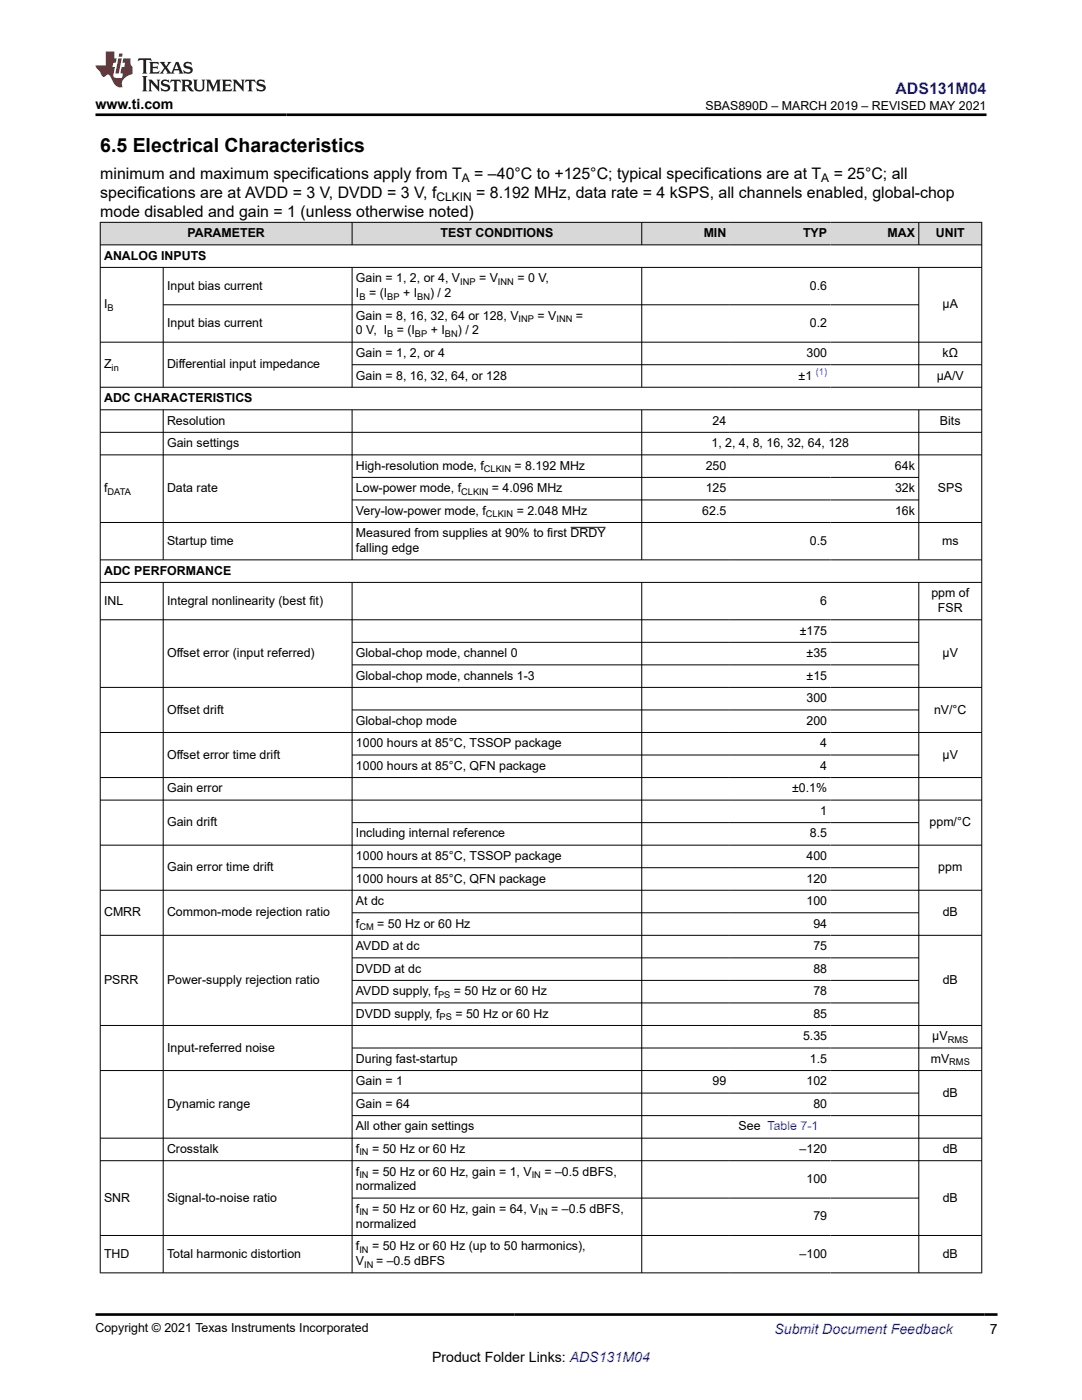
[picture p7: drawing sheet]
<svg xmlns="http://www.w3.org/2000/svg" width="216mm" height="279mm" viewBox="0 0 216 279" stroke-linecap="round" stroke-linejoin="round" font-family="sans-serif">
<defs><g id="words">
<text font-size="3.9" x="20" y="30.3">6.5 Electrical Characteristics</text>
<text font-size="3.2" fill="#00f" x="178.7" y="18.7">ADS131M04</text>
<g font-size="3.2">
<text x="20" y="35.7">minimum and maximum specifications apply from T</text>
<text x="94.6" y="35.7">= –40°C to +125°C; typical specifications are at T</text>
<text x="166.4" y="35.7">= 25°C; all</text>
<text x="20" y="39.5">specifications are at AVDD = 3 V, DVDD = 3 V, f</text>
<text x="95" y="39.5">= 8.192 MHz, data rate = 4 kSPS, all channels enabled, global-chop</text>
<text x="20" y="43.3">mode disabled and gain = 1 (unless otherwise noted)</text>
</g>
<g font-size="2.8">
<text x="19" y="21.8">www.ti.com</text>
<text x="197.5" y="266.1">7</text>
<text x="86.2" y="271.7">Product Folder Links: ADS131M04</text>
</g>
<text font-size="2.8" fill="#00f" x="154.5" y="266.2">Submit Document Feedback</text>
<g font-size="2.5">
<text x="140.8" y="21.9">SBAS890D – MARCH 2019 – REVISED MAY 2021</text>
<text x="37.4" y="47.3">PARAMETER</text>
<text x="87.9" y="47.3">TEST CONDITIONS</text>
<text x="140.4" y="47.3">MIN</text>
<text x="160.2" y="47.3">TYP</text>
<text x="177.1" y="47.3">MAX</text>
<text x="186.7" y="47.3">UNIT</text>
<text x="20.8" y="51.8">ANALOG INPUTS</text>
<text x="33.3" y="57.8">Input bias current</text>
<text x="71" y="56.3">Gain = 1, 2, or 4, V</text>
<text x="71" y="59.3">I</text>
<text x="73.6" y="59.3">= (I</text>
<text x="80.4" y="59.3">+ I</text>
<text x="85.8" y="59.3">) / 2</text>
<text x="95.6" y="56.3">= V</text>
<text x="103.2" y="56.3">= 0 V,</text>
<text x="161.6" y="57.8">0.6</text>
<text x="20.8" y="61.5">I</text>
<text x="33.3" y="65.3">Input bias current</text>
<text x="71" y="63.8">Gain = 8, 16, 32, 64 or 128, V</text>
<text x="107.3" y="63.8">= V</text>
<text x="114.9" y="63.8">=</text>
<text x="161.6" y="65.3">0.2</text>
<text x="188.1" y="61.5">µA</text>
<text x="71" y="71.2">Gain = 1, 2, or 4</text>
<text x="71" y="66.8">0 V, I</text>
<text x="79.2" y="66.8">= (I</text>
<text x="86" y="66.8">+ I</text>
<text x="91.4" y="66.8">) / 2</text>
<text x="160.9" y="71.2">300</text>
<text x="188.1" y="71.2">kΩ</text>
<text x="20.8" y="73.5">Z</text>
<text x="33.3" y="73.5">Differential input impedance</text>
<text x="71" y="75.7">Gain = 8, 16, 32, 64, or 128</text>
<text x="159.4" y="75.7">±1</text>
<text x="186.9" y="75.7">µA/V</text>
<text x="20.8" y="80.2">ADC CHARACTERISTICS</text>
<text x="33.3" y="84.7">Resolution</text>
<text x="33.3" y="89.2">Gain settings</text>
<text x="142" y="89.2">1, 2, 4, 8, 16, 32, 64, 128</text>
<text x="142.2" y="84.7">24</text>
<text x="187.6" y="84.7">Bits</text>
<text x="71" y="93.7">High-resolution mode, f</text>
<text x="102.7" y="93.7">= 8.192 MHz</text>
<text x="140.8" y="93.7">250</text>
<text x="178.6" y="93.7">64k</text>
<text x="20.8" y="98.2">f</text>
<text x="33.3" y="98.2">Data rate</text>
<text x="71" y="98.2">Low-power mode, f</text>
<text x="98.2" y="98.2">= 4.096 MHz</text>
<text x="140.8" y="98.2">125</text>
<text x="178.6" y="98.2">32k</text>
<text x="187.1" y="98.2">SPS</text>
<text x="71" y="102.7">Very-low-power mode, f</text>
<text x="71" y="107.2">Measured from supplies at 90% to first DRDY</text>
<text x="103.1" y="102.7">= 2.048 MHz</text>
<text x="140.1" y="102.7">62.5</text>
<text x="178.6" y="102.7">16k</text>
<text x="33.3" y="108.7">Startup time</text>
<text x="71" y="110.2">falling edge</text>
<text x="161.6" y="108.7">0.5</text>
<text x="188" y="108.7">ms</text>
<text x="20.8" y="114.7">ADC PERFORMANCE</text>
<text x="185.8" y="119.2">ppm of</text>
<text x="20.8" y="120.7">INL</text>
<text x="33.3" y="120.7">Integral nonlinearity (best fit)</text>
<text x="163.7" y="120.7">6</text>
<text x="187.1" y="122.2">FSR</text>
<text x="33.3" y="131.2">Offset error (input referred)</text>
<text x="71" y="131.2">Global-chop mode, channel 0</text>
<text x="159.6" y="126.7">±175</text>
<text x="160.9" y="131.2">±35</text>
<text x="188.1" y="131.2">µV</text>
<text x="71" y="135.6">Global-chop mode, channels 1-3</text>
<text x="160.9" y="135.6">±15</text>
<text x="33.3" y="142.4">Offset drift</text>
<text x="160.9" y="140.1">300</text>
<text x="186.4" y="142.4">nV/°C</text>
<text x="71" y="144.6">Global-chop mode</text>
<text x="71" y="149.1">1000 hours at 85°C, TSSOP package</text>
<text x="160.9" y="144.6">200</text>
<text x="163.7" y="149.1">4</text>
<text x="33.3" y="151.4">Offset error time drift</text>
<text x="71" y="153.6">1000 hours at 85°C, QFN package</text>
<text x="163.7" y="153.6">4</text>
<text x="188.1" y="151.4">μV</text>
<text x="33.3" y="158.1">Gain error</text>
<text x="158.1" y="158.1">±0.1%</text>
<text x="33.3" y="164.9">Gain drift</text>
<text x="71" y="167.1">Including internal reference</text>
<text x="161.6" y="167.1">8.5</text>
<text x="163.7" y="162.6">1</text>
<text x="185.5" y="164.9">ppm/°C</text>
<text x="33.3" y="173.9">Gain error time drift</text>
<text x="71" y="171.6">1000 hours at 85°C, TSSOP package</text>
<text x="160.9" y="171.6">400</text>
<text x="187.2" y="173.9">ppm</text>
<text x="71" y="176.1">1000 hours at 85°C, QFN package</text>
<text x="160.9" y="176.1">120</text>
<text x="20.8" y="182.9">CMRR</text>
<text x="33.3" y="182.9">Common-mode rejection ratio</text>
<text x="71" y="180.6">At dc</text>
<text x="71" y="185.1">f</text>
<text x="75.3" y="185.1">= 50 Hz or 60 Hz</text>
<text x="160.9" y="180.6">100</text>
<text x="162.3" y="185.1">94</text>
<text x="188.1" y="182.9">dB</text>
<text x="71" y="189.6">AVDD at dc</text>
<text x="162.3" y="189.6">75</text>
<text x="20.8" y="196.4">PSRR</text>
<text x="33.3" y="196.4">Power-supply rejection ratio</text>
<text x="71" y="194.1">DVDD at dc</text>
<text x="162.3" y="194.1">88</text>
<text x="188.1" y="196.4">dB</text>
<text x="71" y="203.1">DVDD supply, f</text>
<text x="71" y="198.6">AVDD supply, f</text>
<text x="90.6" y="198.6">= 50 Hz or 60 Hz</text>
<text x="90.9" y="203.1">= 50 Hz or 60 Hz</text>
<text x="162.3" y="198.6">78</text>
<text x="162.3" y="203.1">85</text>
<text x="33.3" y="209.9">Input-referred noise</text>
<text x="160.2" y="207.6">5.35</text>
<text x="186" y="207.6">µV</text>
<text x="71" y="212.1">During fast-startup</text>
<text x="161.6" y="212.1">1.5</text>
<text x="185.7" y="212.1">mV</text>
<text x="33.3" y="221.1">Dynamic range</text>
<text x="71" y="216.6">Gain = 1</text>
<text x="71" y="221.1">Gain = 64</text>
<text x="142.2" y="216.6">99</text>
<text x="160.9" y="216.6">102</text>
<text x="162.3" y="221.1">80</text>
<text x="188.1" y="218.9">dB</text>
<text x="71" y="225.6">All other gain settings</text>
<text x="147.4" y="225.6">See Table 7-1</text>
<text x="33.3" y="230.1">Crosstalk</text>
<text x="71" y="230.1">f</text>
<text x="74.2" y="230.1">= 50 Hz or 60 Hz</text>
<text x="159.5" y="230.1">–120</text>
<text x="188.1" y="230.1">dB</text>
<text x="20.8" y="239.8">SNR</text>
<text x="33.3" y="239.8">Signal-to-noise ratio</text>
<text x="71" y="234.6">f</text>
<text x="71" y="237.6">normalized</text>
<text x="74.2" y="234.6">= 50 Hz or 60 Hz, gain = 1, V</text>
<text x="108.6" y="234.6">= –0.5 dBFS,</text>
<text x="160.9" y="236.1">100</text>
<text x="188.1" y="239.8">dB</text>
<text x="71" y="242.1">f</text>
<text x="71" y="245">normalized</text>
<text x="74.2" y="242.1">= 50 Hz or 60 Hz, gain = 64, V</text>
<text x="110" y="242.1">= –0.5 dBFS,</text>
<text x="162.3" y="243.5">79</text>
<text x="20.8" y="251">THD</text>
<text x="33.3" y="251">Total harmonic distortion</text>
<text x="71" y="249.5">f</text>
<text x="74.2" y="249.5">= 50 Hz or 60 Hz (up to 50 harmonics),</text>
<text x="159.5" y="251">–100</text>
<text x="188.1" y="251">dB</text>
<text x="71" y="252.5">V</text>
<text x="75" y="252.5">= –0.5 dBFS</text>
<text x="19" y="265.9">Copyright © 2021 Texas Instruments Incorporated</text>
</g>
<g font-size="2.4">
<text x="87.1" y="40.1">CLKIN</text>
<text x="92.2" y="36.3">A</text>
<text x="163.9" y="36.3">A</text>
</g>
<g font-size="1.9">
<text x="71.7" y="59.8">B</text>
<text x="77.3" y="59.8">BP</text>
<text x="83.2" y="59.8">BN</text>
<text x="91.8" y="56.8">INP</text>
<text x="99.4" y="56.8">INN</text>
<text x="21.5" y="62">B</text>
<text x="103.5" y="64.3">INP</text>
<text x="111" y="64.3">INN</text>
<text x="77.2" y="67.2">B</text>
<text x="82.8" y="67.2">BP</text>
<text x="88.8" y="67.2">BN</text>
<text x="22.3" y="74">in</text>
<text x="96.6" y="94.2">CLKIN</text>
<text x="21.5" y="98.7">DATA</text>
<text x="92" y="98.7">CLKIN</text>
<text x="97" y="103.2">CLKIN</text>
<text x="71.7" y="185.6">CM</text>
<text x="87.4" y="199.1">PS</text>
<text x="87.7" y="203.6">PS</text>
<text x="189.1" y="208.1">RMS</text>
<text x="189.4" y="212.6">RMS</text>
<text x="71.7" y="230.6">IN</text>
<text x="71.7" y="235.1">IN</text>
<text x="106.1" y="235.1">IN</text>
<text x="71.7" y="242.6">IN</text>
<text x="107.5" y="242.6">IN</text>
<text x="71.7" y="250">IN</text>
<text x="72.7" y="253">IN</text>
</g>
<text font-size="1.9" fill="#00f" x="162.8" y="74.9">(1)</text>
</g></defs>
<g fill="#d8d8d8">
<path d="M20 44.4h175.9v4.5h-175.9z" fill-rule="evenodd"/>
<path d="M20.1 44.4h50.1v4.4h-50.1z" fill-rule="evenodd"/>
<path d="M70.3 44.4h57.7v4.4h-57.7z" fill-rule="evenodd"/>
<path d="M128.1 44.4h17.5v4.4h-17.5z" fill-rule="evenodd"/>
<path d="M145.6 44.4h20.1v4.4h-20.1z" fill-rule="evenodd"/>
<path d="M165.7 44.4h17.6v4.4h-17.6z" fill-rule="evenodd"/>
<path d="M183.4 44.4h12.4v4.4h-12.4z" fill-rule="evenodd"/>
</g>
<g fill="none" stroke="#000" stroke-width=".2">
<path d="M19.9 44.4h176.1M19.9 48.9h176.1M19.9 53.4h176.1M20 44.3v209.8M32.6 53.4v23.9M70.3 44.3v4.6M70.3 53.4v23.9M128.1 44.3v4.6M128.1 53.4v23.9M183.3 44.3v4.6M183.3 53.4v23.9M195.9 44.3v209.8"/>
<path d="M19.9 68.3h176.1M19.9 77.3h176.1M32.6 60.8h150.8M70.3 72.8h125.7M19.9 81.8h176.1M19.9 86.3h176.1M19.9 90.8h176.1M32.6 81.8v30M70.3 81.8v30M70.3 95.3h113.1M70.3 99.8h113.1M128.1 81.8v30"/>
<path d="M183.3 81.8v30M19.9 104.3h176.1M19.9 111.7h176.1M19.9 116.2h176.1M32.6 116.2v137.9M70.3 116.2v137.9M113.8 105.2h7M128.1 116.2v137.9M183.3 116.2v137.9M19.9 123.7h176.1M19.9 137.2h176.1M70.3 128.2h113.1"/>
<path d="M70.3 132.7h113.1M19.9 146.2h176.1M19.9 155.2h176.1M19.9 159.7h176.1M70.3 141.7h113.1M70.3 150.7h113.1M19.9 168.7h176.1M19.9 177.7h176.1M70.3 164.2h113.1M70.3 173.2h113.1M19.9 186.7h176.1M70.3 182.2h113.1"/>
<path d="M70.3 191.2h113.1M70.3 195.7h113.1M19.9 204.7h176.1M19.9 213.7h176.1M70.3 200.2h113.1M70.3 209.2h125.7M70.3 218.1h113.1M19.9 227.1h176.1M19.9 231.6h176.1M70.3 222.6h125.7M70.3 239.1h113.1M19.9 246.6h176.1"/>
<path d="M19.9 254h176.1"/>
</g>
<path d="M27.7 11.6l-.2 .6 .5-.2h.6v.1v2.2l-.2 .4h1l-.2-.4v-2.2v-.1h.5l.5 .2-.1-.6zM29.8 12.4l.2 .3v1.6l-.2 .4h1.9l.1-.6a1.08 1.08 0 0 1-1.3 .2v-.7h.6l.4 .2v-.7l-.4 .2h-.6v-.5l.2-.2a1 1 0 0 1 1 .3l-.1-.5zM31.8 12.4l1 1.1-1 1.2h.9l-.2-.2 .4-.8 .5 .8-.2 .2h1.6l-.2-.2 .1-.5h1l.1 .5-.1 .2h.9l-.2-.4-.8-1.9h-.5l-1 2.1-.8-1.1 .9-1h-.8l.2 .2-.5 .6-.3-.6 .1-.2zM35.2 12.8l.4 1h-.8zM36.8 12.5a.65 .65 0 0 0-.2 .7 .65 .65 0 0 0 .6 .5l.7 .1 .1 .3a.79 .79 0 0 1-.7 .4 .79 .79 0 0 1-.7-.5l.1 .7 .2-.1a.93 .93 0 0 0 1.1 0 .93 .93 0 0 0 .4-.9 1.46 1.46 0 0 0-1.2-.6l-.1-.3a1.09 1.09 0 0 1 1.2 .2l-.2-.6-.1 .1-.6-.2zM28.4 15.2l.2 .4v2.2l-.2 .4h1l-.2-.4v-2.2l.2-.4zM29.6 15.9l.2 .4v1.5l-.2 .4h.8l-.3-.4v-1.3l1.7 1.8v-2l.2-.4h-.8l.2 .2 .1 1.1-1.2-1.3zM32.3 16a.65 .65 0 0 0-.2 .8 .65 .65 0 0 0 .7 .4l.6 .2 .1 .2a.79 .79 0 0 1-.7 .4 .79 .79 0 0 1-.7-.5l.1 .7 .2-.1a.93 .93 0 0 0 1.1 .1 .93 .93 0 0 0 .4-1 1.46 1.46 0 0 0-1.2-.5l-.1-.4a1.09 1.09 0 0 1 1.2 .2l-.2-.6-.1 .1-.6-.1zM34.1 15.9l-.1 .6a.63 .63 0 0 1 .7-.3l.1 1.6-.3 .4h1l-.2-.4v-1.6a.66 .66 0 0 1 .8 .3l-.1-.6zM36.2 15.9l.2 .4v1.5l-.2 .4h.9l-.2-.2v-.7h.5l.1 .2a.79 .79 0 0 0 1.2 .6l-1-.9a.61 .61 0 0 0 .6-.6 .61 .61 0 0 0-.5-.7zM36.9 16.2h.2a.47 .47 0 0 1 .5 .1 .47 .47 0 0 1 .1 .5l-.2 .1-.6 .1zM38.5 15.9l.2 .2a2.27 2.27 0 0 0 .4 2 1.04 1.04 0 0 0 1.7-.7v-1.3l.2-.2h-.8l.2 .4v1.1a.6 .6 0 0 1-.6 .6 .6 .6 0 0 1-.6-.6v-1.1l.3-.4zM41.1 15.9l.2 .4v1.5l-.2 .4h.7l-.2-.4v-1.4l.9 1.9 .8-1.9v1.4l-.2 .4h1l-.3-.4v-1.5l.3-.4h-.8l-.7 1.5-.7-1.5zM44.3 15.9l.2 .4v1.5l-.2 .4h1.9l.1-.6a1.09 1.09 0 0 1-1.3 .2v-.7h.6l.4 .2v-.6l-.4 .2h-.6v-.6l.2-.1a1.01 1.01 0 0 1 1 .3l-.1-.6zM46.4 15.9l.3 .4v1.5l-.3 .4h.8l-.2-.4v-1.3l1.6 1.8v-2l.2-.4h-.7l.2 .2v1.1l-1.2-1.3zM49 15.9l-.1 .6a.63 .63 0 0 1 .8-.3v1.6l-.3 .4h1l-.2-.4v-1.6a.66 .66 0 0 1 .8 .3l-.1-.6zM51.4 16a.65 .65 0 0 0-.2 .8 .65 .65 0 0 0 .6 .4l.6 .2 .2 .2a.79 .79 0 0 1-.8 .4 .79 .79 0 0 1-.6-.5l.1 .7 .2-.1a.93 .93 0 0 0 1 .1 .93 .93 0 0 0 .5-1 1.46 1.46 0 0 0-1.3-.5l-.1-.4a1.09 1.09 0 0 1 1.3 .2l-.2-.6-.2 .1-.5-.1z" fill="#231f20"/>
<path d="M21.1 10.3v2.7h-2.1l.1 .4 .9 1a.95 .95 0 0 0 .9 .9 .59 .59 0 0 1 .6-.4 .59 .59 0 0 1 .5 .3l.4 .8a1.59 1.59 0 0 0 2.1 1.4 1.61 1.61 0 0 1 1-2.3l1-.3-.1-1.5a1.59 1.59 0 0 1-.4-1.7h-1.4l-.2 .9h.5l-.1 .9h-.5l-.2 .9v.3l.4 .1-.2 .9h-.6a.73 .73 0 0 1-1.1-.7l.3-1.5h-.5l.2-.9h.5l.2-.9h-.5v-1.3zM23.6 11.6l-.6 3.1h.7l.6-3.1zM23.8 10.7l-.1 .6h.7l.1-.6z" fill="#ed1c24"/>
<path d="M19 22.9h177.8M19 262.3h180" fill="none" stroke="#000" stroke-width=".53"/>
<use href="#words"/>
</svg>
